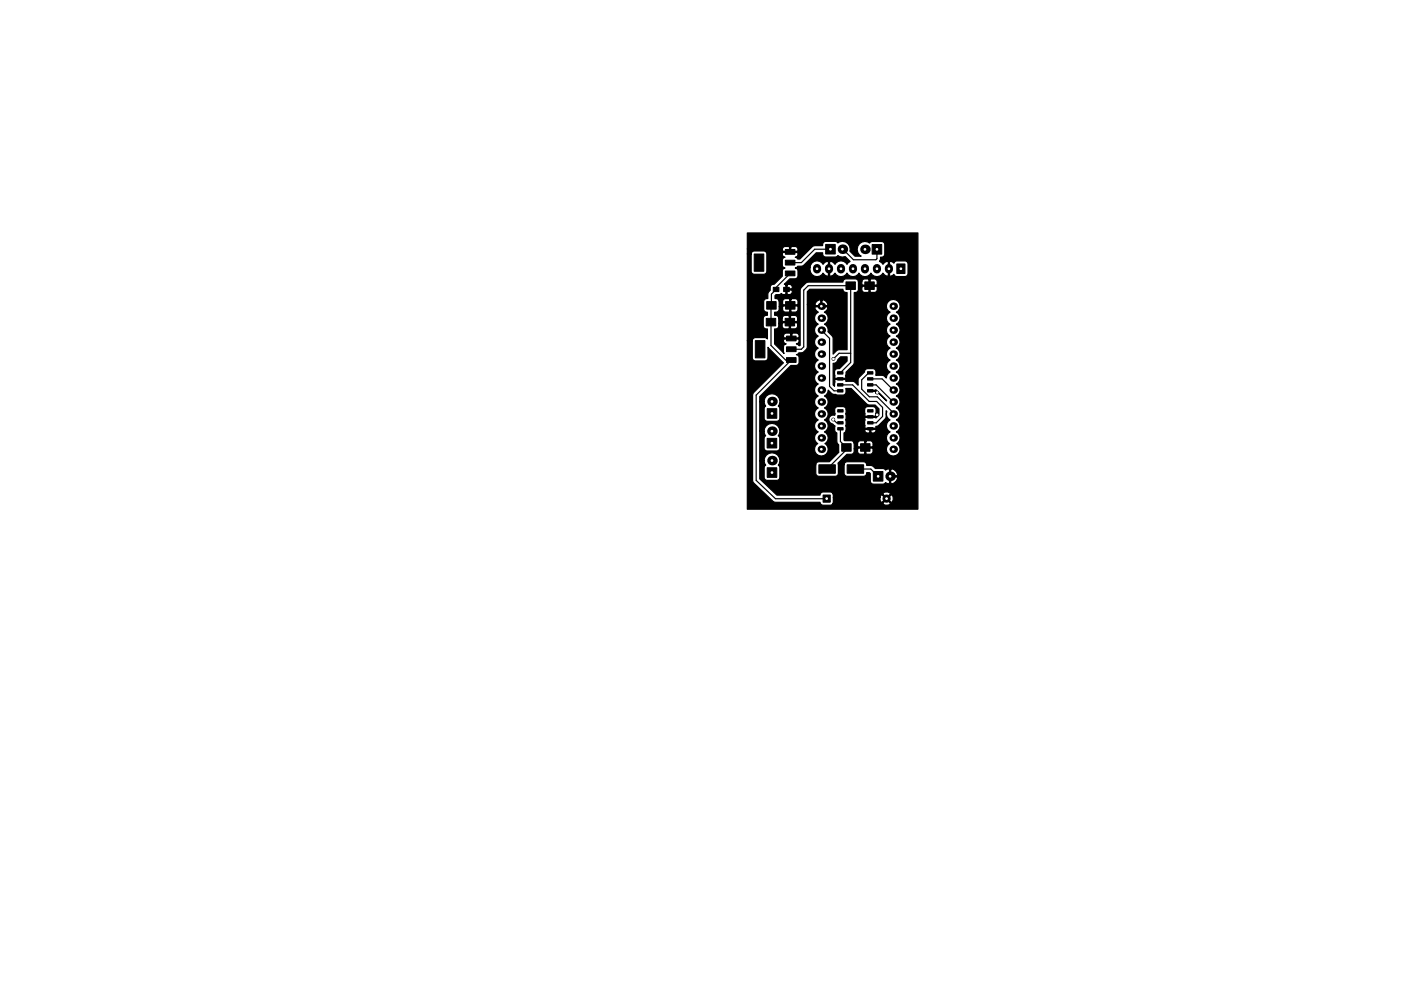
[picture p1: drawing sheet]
<svg xmlns="http://www.w3.org/2000/svg" width="297mm" height="210mm" viewBox="0 0 297 210" stroke-linecap="round" stroke-linejoin="round" font-family="sans-serif">
<g fill="#000" stroke="#000" stroke-width=".21">
<path d="M159.9 53.9h2v3.7h-2zM166.5 55.2h2v1h-2zM166.5 57.5h2v1h-2zM166.5 52.9h2v1h-2zM175.1 51.9h2v2h-2zM179.4 59.8h2v1.6h-2zM184.9 51.9h2v2h-2zM183.4 59.8h2v1.6h-2zM190.1 56h1.8v2h-1.8zM160.1 72.3h2.1v3.6h-2.1zM162.5 67.5h2v1.6h-2zM162.6 64h2v1.6h-2z"/>
<path d="M163.9 61h1.2v.9h-1.2zM166.1 61h1.2v.9h-1.2zM166.5 67.5h2v1.6h-2zM166.6 64h2v1.6h-2zM166.8 73.6h2v1h-2zM166.8 75.9h2v1h-2zM166.8 71.3h2v1h-2zM177.6 78.9h1.1v.5h-1.1zM183.9 78.9h1.2v.5h-1.2zM162.6 93h2.1v2h-2.1zM162.7 86.7h2v2h-2zM162.7 99.2h2v2.1h-2z"/>
<path d="M177.6 80.1h1.1v.5h-1.1zM177.6 81.4h1.1v.5h-1.1zM177.6 82.7h1.1v.5h-1.1zM177.6 86.9h1.2v.5h-1.2zM177.6 88.2h1.2v.5h-1.2zM177.6 89.5h1.2v.5h-1.2zM177.6 90.7h1.2v.5h-1.2zM178.5 94.1h2v1.6h-2zM182.5 94.1h2v1.6h-2zM183.9 82.7h1.2v.5h-1.2zM183.9 81.4h1.2v.5h-1.2zM183.9 80.1h1.2v.5h-1.2z"/>
<path d="M184 90.7h1.1v.5h-1.1zM184 89.5h1.1v.5h-1.1zM184 88.2h1.1v.5h-1.1zM184 86.9h1.1v.5h-1.1zM173.6 98.6h3.5v1.8h-3.5zM174.5 105h1.5v1.5h-1.5zM179.6 98.6h3.5v1.8h-3.5zM185.2 100h2v2.1h-2z"/>
<circle cx="176.7" cy="76.1" r=".3"/>
<circle cx="176.7" cy="89" r=".3"/>
<circle cx="186" cy="88" r=".3"/>
<circle cx="186" cy="83.3" r=".3"/>
<circle cx="188" cy="105.8" r=".76"/>
</g>
<path d="M173.2 56.9v.3M175.8 56.9v.3M178.3 56.9v.3M180.8 56.9v.3M183.4 56.9v.3M185.9 56.9v.3M188.5 56.9v.3" fill="none" stroke="#000" stroke-width="1.7"/>
<g fill="#000">
<circle cx="178.6" cy="52.9" r="1.02"/>
<circle cx="183.4" cy="52.9" r="1.02"/>
<circle cx="174.1" cy="72.6" r=".8"/>
<circle cx="174.1" cy="65" r=".8"/>
<circle cx="174.1" cy="70" r=".8"/>
<circle cx="174.1" cy="75.1" r=".8"/>
<circle cx="174.1" cy="77.7" r=".8"/>
<circle cx="174.1" cy="67.5" r=".8"/>
<circle cx="189.4" cy="77.7" r=".8"/>
<circle cx="189.4" cy="75.1" r=".8"/>
<circle cx="189.4" cy="70" r=".8"/>
<circle cx="189.4" cy="67.5" r=".8"/>
<circle cx="189.4" cy="65" r=".8"/>
<circle cx="189.4" cy="72.6" r=".8"/>
<circle cx="163.7" cy="91.5" r="1.02"/>
<circle cx="163.7" cy="85.2" r="1.02"/>
<circle cx="163.7" cy="97.7" r="1.02"/>
<circle cx="174.1" cy="85.3" r=".8"/>
<circle cx="174.1" cy="92.9" r=".8"/>
<circle cx="174.1" cy="95.3" r=".8"/>
<circle cx="174.1" cy="82.7" r=".8"/>
<circle cx="174.1" cy="90.4" r=".8"/>
<circle cx="174.1" cy="87.8" r=".8"/>
<circle cx="174.1" cy="80.2" r=".8"/>
<circle cx="189.4" cy="95.3" r=".8"/>
<circle cx="189.4" cy="92.9" r=".8"/>
<circle cx="189.4" cy="80.2" r=".8"/>
<circle cx="189.4" cy="87.8" r=".8"/>
<circle cx="189.4" cy="85.3" r=".8"/>
<circle cx="189.4" cy="82.7" r=".8"/>
<circle cx="189.4" cy="90.4" r=".8"/>
<circle cx="188.7" cy="101.1" r="1.02"/>
</g>
<g fill="none" stroke="#000" stroke-width=".25">
<path d="M167.5 58l-3 3v.4l-.9 1-.1 10.9 3.1 3.1h1.2l-7.5 7.4v18.1l4.1 3.9h11.1M176.1 52.9h-3.4l-2.8 2.8h-2.4M178.6 52.9l2.3 2.2h4.8l.2-.2v-2M167.8 74.1h2.1l.5-.5v-12l1-1h9v16.3l-2.2 2.2M174.1 70l1.8 1.8v10.2l.9 .9h1.4M180.4 74.9h-2.5l-1.2 1.2M184.5 79.1h-.3l-1.5 1.5v2l1.6 1.6h1.7l3.4 3.4v.2M176.7 89l.7 .7h.8M178.2 81.7h2.6l3.5 3.5h1.6l1.2 1.2v2l-1.3 1.3h-1.3M178.2 91v2.7l1.3 1.2v.5l-4.1 4.1M181.4 99.5h3.2l1.6 1.6M184.5 82.9h1.1l.4 .4"/>
<path d="M184.5 81.7h1.3l3.6 3.6M184.5 80.4h2.5l2.4 2.3M186 88l-.5 .4h-1"/>
</g>
<path d="M184.4 82.8h1.2l.1-.1 2.3 2.4-1.7-1.6-.6-.1v-.2l-.1-.1h-1.2zM158.4 49.4h36.2v58.6h-36.2v-35.7h1.1v3.6a.65 .65 0 0 0 .6 .7h2.1l.4-.2 .2-.5v-2.2l3.3 3.3-6.5 6.5v18.4l.2 .6 4.1 3.9 .5 .2h9.5l.1 .4 .5 .2h1.8l.3-.4h10.6v.2a1.01 1.01 0 0 0 1.6-.2l-.8-.8-.8 .8h-10.6l.1-1.2h9.9l.2 .9 .2 .1 .8-.8h.4l.8 .8a.93 .93 0 0 0 0-1.6l-.8 .8h-.4l-.8-.8-.2 .1-.2 .5h-9.9l-.1-.8h10.6l.8 .8 .8-.8-.1-.2a1.01 1.01 0 0 0-1.5 .2h-10.6l-.1-.2-.5-.2h-1.5a.65 .65 0 0 0-.6 .7h-9.2l-3.6-3.5v-3.9h.9l.3 1-.3 .5v2.1a.65 .65 0 0 0 .7 .6h2l.4-.2 .2-.4v-2.1l-.2-.6h7.9v1.8a.65 .65 0 0 0 .6 .7l3.7-.1 .5-.6v-1.8h1.2v1.8a.65 .65 0 0 0 .6 .7h3.5l.5-.2 .2-.6h.5l.2 .2 .1 1.8 .3 .4h2.3l.6-.3 .5 .3 .3-.2v-1.3h.2v1.3l.3 .2a1.28 1.28 0 0 0 1.1-1.5h-1.6v-1.6h.2v1.3h1.4l.1-.2a1.35 1.35 0 0 0-1.7-1.1l-.3-.1-.5 .2-.6-.3h-1.6l-.7-.6h-1.1v-.2a.65 .65 0 0 0-.7-.6h-3.5l-.4 .1-.2 .5h-1.2l-.1-.3 1.9-1.9h.9a.65 .65 0 0 0 .6-.7v-.5h.7v.7l.3 .4 1.1 .1 .1-.2v-1.1h.3v1.1l.1 .2 1.1-.1 .3-.4v-.7l-.2-.1h-2.9l-.2 .1h-.7v-1.2h.7v.7l.2 .1h1.3v-1.1h.3v1.1h1.3l.2-.1v-.7l-.3-.4-1.1-.1-.1 .2a1.69 1.69 0 0 0-1.5-.1l-.3 .4h-.7l-.4-.5h-1.6l-.2-.2v-1.5l.3-.1 .2-.4 3.9 .1a.71 .71 0 0 0 .9 .5l.2-.2v-.6h.3v.6l.1 .2 .7-.1 .2-.5-.1-.2-6.2 .2-.1-1 .1-.8-.1-.4 .1-.9-.1-.4 .1-.9h3.9l.1 .9-.1 .4 .2 .1h2.1l.1-.1-.1-.4 .1-.4a.9 .9 0 0 0-.3-1.1 2.26 2.26 0 0 0-1.9 .1l-.2 .5h-3.9l-.4-.6a2.26 2.26 0 0 0-1.8 .1l-.2 .5 .1 .9-.1 .3h-.1a.95 .95 0 0 0-1.2 .7 .95 .95 0 0 0 .8 1.1l.6 .5-.1 .3a.9 .9 0 0 0 .4 1.1v1.9l.4 .7v1.5l-2 2.1h-2.4l-.4 .6h-7.9a1.67 1.67 0 0 0-1-2.5 1.67 1.67 0 0 0-2.1 1.6h-.9v-6.2h.9l.3 1-.3 .5v2l.2 .5 .4 .2h2.1a.65 .65 0 0 0 .6-.7v-2l-.3-.5a1.67 1.67 0 0 0-.8-2.6 1.67 1.67 0 0 0-2.2 1.6h-.9v-6.3h.9l.3 1-.3 .5v2l.2 .5 .5 .2h2a.65 .65 0 0 0 .6-.7v-2l-.3-.5a1.67 1.67 0 0 0-.8-2.6 1.67 1.67 0 0 0-2.2 1.6h-.9v-1.1l6.6-6.6h1.1a.65 .65 0 0 0 .6-.6v-1.3l-.6-.4 .6-.3a1.6 1.6 0 0 0 1.8-1.3v-9h1.6l.1 .2h1.1v-1.1h.3v1.1h1.1a1.03 1.03 0 0 0-1.4-1.1 1.07 1.07 0 0 0-1.2 .9h-1.6v-2.7l.5-.5h7l.1 .2a.73 .73 0 0 0 .8 .5v12.1h-2l-1 .9v-3.6l-1.1-1.1a1.34 1.34 0 0 0-.7-1.6 1.41 1.41 0 0 0 .8-1.3 1.41 1.41 0 0 0-.8-1.3l.6-.5 .1-.4-.1-.2h-2.5l-.1 .2 .1 .4 .6 .5-.4 .3a1.42 1.42 0 0 0 .4 2.3 1.41 1.41 0 0 0-.8 1.2 1.41 1.41 0 0 0 .8 1.3 1.41 1.41 0 0 0-.8 1.3 1.41 1.41 0 0 0 .8 1.3 1.41 1.41 0 0 0-.8 1.2 1.41 1.41 0 0 0 .8 1.3 1.41 1.41 0 0 0-.8 1.3 1.41 1.41 0 0 0 .8 1.2 1.41 1.41 0 0 0-.8 1.3 1.41 1.41 0 0 0 .8 1.3 1.41 1.41 0 0 0-.8 1.2 1.41 1.41 0 0 0 .8 1.3 1.41 1.41 0 0 0-.8 1.3 1.41 1.41 0 0 0 .8 1.3 1.41 1.41 0 0 0-.8 1.2 1.41 1.41 0 0 0 .8 1.3 1.41 1.41 0 0 0-.8 1.3 1.41 1.41 0 0 0 .8 1.2 1.39 1.39 0 0 0-.1 2.5 1.43 1.43 0 0 0-.3 2.2 1.43 1.43 0 0 0 2.1 0 1.43 1.43 0 0 0-.3-2.2 1.39 1.39 0 0 0-.1-2.5 1.41 1.41 0 0 0 .8-1.2 1.41 1.41 0 0 0-.8-1.3 1.41 1.41 0 0 0 .8-1.3 1.41 1.41 0 0 0-.8-1.2 1.41 1.41 0 0 0 .8-1.3 1.41 1.41 0 0 0-.8-1.3l.7-.7 .1-.5 .9 .8 1.1 .2h1.4a1.13 1.13 0 0 0 .3-1.4h1.2l3.3 3.3 .5 .2h1.2l.9 .8v1.3l-.7 .7-.1-.1h-2.1l-.2 .1 .1 .4-.1 .4 .1 .8-.1 .4 .2 .2h2.1l.1-.2v-.2l.6-.3 1.5-1.5 .1-1.6 .1 .2-.1 .5 .1 .6 .7 .7-.4 .3a1.42 1.42 0 0 0 .4 2.2 1.39 1.39 0 0 0-.1 2.5 1.43 1.43 0 0 0-.3 2.2 1.43 1.43 0 0 0 2.2 0 1.43 1.43 0 0 0-.4-2.2 1.39 1.39 0 0 0-.1-2.5 1.41 1.41 0 0 0 .8-1.2 1.41 1.41 0 0 0-.8-1.3 1.41 1.41 0 0 0 .8-1.3 1.41 1.41 0 0 0-.8-1.2 1.41 1.41 0 0 0 .8-1.3 1.41 1.41 0 0 0-.8-1.3 1.41 1.41 0 0 0 .8-1.3 1.41 1.41 0 0 0-.8-1.2 1.41 1.41 0 0 0 .8-1.3 1.41 1.41 0 0 0-.8-1.3 1.41 1.41 0 0 0 .8-1.2 1.41 1.41 0 0 0-.8-1.3 1.41 1.41 0 0 0 .8-1.3 1.41 1.41 0 0 0-.8-1.2 1.41 1.41 0 0 0 .8-1.3 1.41 1.41 0 0 0-.8-1.3 1.41 1.41 0 0 0 .8-1.3 1.41 1.41 0 0 0-.8-1.2 1.41 1.41 0 0 0 .8-1.3 1.41 1.41 0 0 0-.8-1.3 1.43 1.43 0 0 0 .5-2.1 1.43 1.43 0 0 0-2.2 0 1.43 1.43 0 0 0 .4 2.1 1.41 1.41 0 0 0-.8 1.3 1.41 1.41 0 0 0 .8 1.3 1.41 1.41 0 0 0-.8 1.2 1.41 1.41 0 0 0 .8 1.3 1.41 1.41 0 0 0-.8 1.3 1.41 1.41 0 0 0 .8 1.3 1.41 1.41 0 0 0-.8 1.2 1.41 1.41 0 0 0 .8 1.3 1.41 1.41 0 0 0-.8 1.3 1.41 1.41 0 0 0 .8 1.2 1.39 1.39 0 0 0-.8 1.3l-.6-.5-1.6-.1v-.2a.9 .9 0 0 0-.4-1.1 2.26 2.26 0 0 0-1.8 .1l-.2 .5-1.3 1.4-.1 1.4-.8-.7-1.8-.1 .1-.2-.2-.2h-2.1l-.2 .2 .2 .3-.2 1-.3-.3v-4.6h.3a.93 .93 0 0 0 .7-.8l.6-.6h1.4v.9l-1.6 1.6a.78 .78 0 0 0-1.1 .7l.2 .8-.2 .4 .2 .2h2.1l.2-.2-.2-.4 .2-.7 1.7-1.8v-15.1a.71 .71 0 0 0 .9-.7v-.5h.7v.6l.3 .4 1.1 .1 .1-.1v-1.2h.3v1.2l.1 .1 1.1-.1 .3-.4v-.6l-.2-.2h-2.9l-.2 .2h-.7v-1.2h.7v.6l.2 .2h1.3v-1.2h.3v1.2h1.3l.2-.2v-.6l-.3-.4-1.1-.1-.1 .1a1.69 1.69 0 0 0-1.5 0l-.3 .4h-.7l-.2-.3-.4-.2h-2a.65 .65 0 0 0-.7 .7h-7.3l-.6 .2-.9 .9-.3 .6v11.7h-.2l-.5-.3a.61 .61 0 0 0 .4-1.1h-3l-.2 .2a.67 .67 0 0 0 .6 .9 .63 .63 0 0 0-.6 .6l.1 1.4-2-2v-1.8h1.9l.2 .5h1.3v-.9h.3v.9h1.4l.1-.2a.68 .68 0 0 0-.5-.8h-.8l-.2 .1a1.71 1.71 0 0 0-1.5 0l-.3 .4h-1.9v-1.4a.71 .71 0 0 0 .9-.7v-.5h.7v.7l.3 .4 1.1 .1 .1-.2v-1.1h.3v1.1l.2 .2 1-.1 .3-.4v-.7l-.2-.1h-2.9l-.2 .1h-.7v-1.2h.7v.7l.2 .1h1.3v-1.1h.3v1.1h1.3l.2-.1v-.7l-.3-.4-1-.1-.2 .2a1.69 1.69 0 0 0-1.5-.1l-.3 .4-.7-.1a.73 .73 0 0 0-.9-.4v-.7h.4a.65 .65 0 0 0 .6-.6v-.5h.7v.6l.3 .4 1.1 .1 .1-.1v-1.2h.3v1.2l.1 .1 1.1-.1 .3-.4v-.6l-.2-.2h-2.9l-.2 .2h-.7v-1.2h.7v.6l.2 .2h1.3v-1.2h.3v1.2h1.3l.2-.2v-.6l-.3-.4-1.1-.1-.1 .1a1.69 1.69 0 0 0-1.5 0l-.3 .4-.7-.1a.73 .73 0 0 0-.9-.5v-.6l.2-.2h.9l.2-.2 .4 .2h.5l.1-.2v-.8h.3v.8l.1 .2 .7-.1a.54 .54 0 0 0 .1-.9h-1.2v-1h.3v.8h.9l.2-.2a.66 .66 0 0 0-.5-.8h-.5l-.1 .2-.6-.2 1.1-1.1 1.4-.1 .3-.3a2.09 2.09 0 0 0-.1-1.8l-.4-.1 3.1-.1v.4a1.48 1.48 0 0 0 1.1 1.4 1.48 1.48 0 0 0 1.7-.6l.4 .4 .5 .2 .2-.1v-3l-.2-.1-.5 .3-.4 .4-.2-.3a1.5 1.5 0 0 0-1.6-.4 1.5 1.5 0 0 0-1 1.4h-2.9l.3-.3h.8l.5-.2 2.7-2.7h1.3a.72 .72 0 0 0 .7 .9h2l.5-.3 1 .4 .6-.2 1 1.1-.6 .6a1.45 1.45 0 0 0-2.6 0l-.3-.4-.6-.3-.2 .1v3l.2 .1 .6-.2 .3-.4 .2 .3a1.47 1.47 0 0 0 2.4-.4 1.45 1.45 0 0 0 2.5 0 1.45 1.45 0 0 0 2.6 0 1.45 1.45 0 0 0 2.5 .1l.4 .4 .5 .2 .2-.1v-3h.3v3l.2 .1 .7-.4 .4 .4 2 .1a.65 .65 0 0 0 .6-.7v-2l-.4-.6h-2l-.4 .1-.2 .3-.7-.4-.5 .1-.2-.1-.5 .3-.4 .4-.7-.7 .2-.8a.72 .72 0 0 0 .9-.7v-2l-.2-.5-.5-.2h-2l-.5 .4-.4-.3a1.67 1.67 0 0 0-2.1 .9 1.67 1.67 0 0 0 .7 2.2h-1.3l-1.1-1.1a1.62 1.62 0 0 0-.7-1.8 1.62 1.62 0 0 0-1.9 0l-.5-.3h-2a.7 .7 0 0 0-.7 .9l-1.9 .1-2.9 2.8h-.5l-.5-.4 .3-.1a.6 .6 0 0 0 .1-.9h-3l-.1 .1a.67 .67 0 0 0 .5 .9 .63 .63 0 0 0-.5 .6v1.3l.5 .4-.5 .3v1.4l-1.8 1.7-.4 .1-.4 .3a1.24 1.24 0 0 1-.4 1.4l-.1 1.2a.71 .71 0 0 0-.9 .7l.1 1.8 .3 .4h.4v.7h-.2a.65 .65 0 0 0-.7 .6l.1 1.9a.73 .73 0 0 0 .8 .4v2.1l-.5-.3h-2.1l-.4 .2-.2 .5h-1.1v-18.4h.9v3.7l.1 .4 .5 .2h2a.65 .65 0 0 0 .7-.6l-.1-3.9-.6-.5h-2a.65 .65 0 0 0-.6 .7h-.9v-1.1h7.5l.1 .5h1.4v-.8h.3v.8h1.3a.61 .61 0 0 0-.3-1h-.9l-.1 .2a1.71 1.71 0 0 0-1.5-.1l-.3 .4h-7.5z" fill="#000" stroke="#000" stroke-width=".25"/>
<g fill="#fff" stroke="#fff" stroke-width=".21">
<circle cx="186" cy="83.3" r=".17"/>
<circle cx="186" cy="88" r=".17"/>
<circle cx="176.7" cy="76.1" r=".17"/>
<circle cx="176.7" cy="89" r=".17"/>
<circle cx="191" cy="57" r=".17"/>
<circle cx="188.5" cy="57" r=".17"/>
<circle cx="185.9" cy="57" r=".17"/>
<circle cx="183.4" cy="57" r=".17"/>
<circle cx="180.8" cy="57" r=".17"/>
<circle cx="178.3" cy="57" r=".17"/>
<circle cx="175.8" cy="57" r=".17"/>
<circle cx="173.2" cy="57" r=".17"/>
<circle cx="174.1" cy="65" r=".17"/>
<circle cx="174.1" cy="67.5" r=".17"/>
<circle cx="174.1" cy="70" r=".17"/>
<circle cx="174.1" cy="72.6" r=".17"/>
<circle cx="174.1" cy="75.1" r=".17"/>
<circle cx="174.1" cy="77.7" r=".17"/>
<circle cx="174.1" cy="80.2" r=".17"/>
<circle cx="174.1" cy="82.7" r=".17"/>
<circle cx="174.1" cy="85.3" r=".17"/>
<circle cx="174.1" cy="87.8" r=".17"/>
<circle cx="174.1" cy="90.4" r=".17"/>
<circle cx="174.1" cy="92.9" r=".17"/>
<circle cx="174.1" cy="95.3" r=".17"/>
<circle cx="189.4" cy="95.3" r=".17"/>
<circle cx="189.4" cy="92.9" r=".17"/>
<circle cx="189.4" cy="90.4" r=".17"/>
<circle cx="189.4" cy="87.8" r=".17"/>
<circle cx="189.4" cy="85.3" r=".17"/>
<circle cx="189.4" cy="82.7" r=".17"/>
<circle cx="189.4" cy="80.2" r=".17"/>
<circle cx="189.4" cy="77.7" r=".17"/>
<circle cx="189.4" cy="75.1" r=".17"/>
<circle cx="189.4" cy="72.6" r=".17"/>
<circle cx="189.4" cy="70" r=".17"/>
<circle cx="189.4" cy="67.5" r=".17"/>
<circle cx="189.4" cy="65" r=".17"/>
<circle cx="186.2" cy="101.1" r=".17"/>
<circle cx="188.7" cy="101.1" r=".17"/>
<circle cx="176.1" cy="52.9" r=".17"/>
<circle cx="178.6" cy="52.9" r=".17"/>
<circle cx="185.9" cy="52.9" r=".17"/>
<circle cx="183.4" cy="52.9" r=".17"/>
<circle cx="163.7" cy="87.7" r=".17"/>
<circle cx="163.7" cy="85.2" r=".17"/>
<circle cx="163.7" cy="94" r=".17"/>
<circle cx="163.7" cy="91.5" r=".17"/>
<circle cx="163.7" cy="100.3" r=".17"/>
<circle cx="163.7" cy="97.7" r=".17"/>
<circle cx="175.3" cy="105.8" r=".17"/>
<circle cx="188" cy="105.8" r=".17"/>
</g>
</svg>
